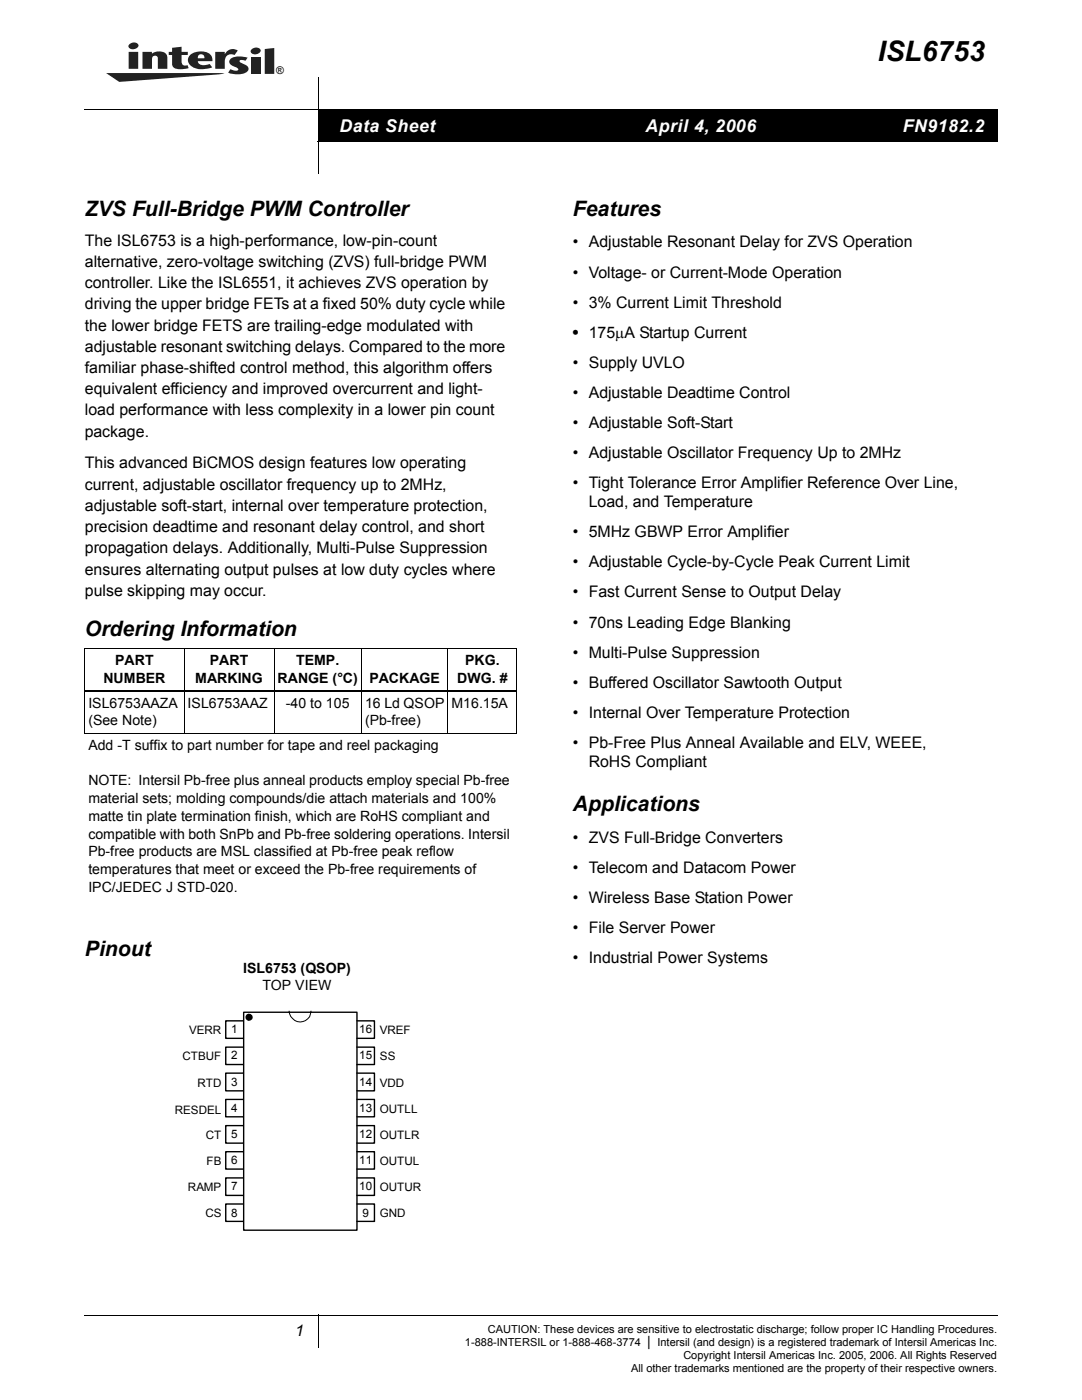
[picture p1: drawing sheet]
<svg xmlns="http://www.w3.org/2000/svg" width="216mm" height="279mm" viewBox="0 0 216 279" stroke-linecap="round" stroke-linejoin="round" font-family="sans-serif">
<defs><g id="words">
<text font-size="5.6" x="175.2" y="12.2">ISL6753</text>
<g font-size="4.2">
<text x="16.9" y="43">ZVS Full-Bridge PWM Controller</text>
<text x="114.3" y="43">Features</text>
<text x="16.9" y="127">Ordering Information</text>
<text x="114.3" y="161.9">Applications</text>
<text x="16.9" y="190.9">Pinout</text>
</g>
<g font-size="3.5" fill="#fff">
<text x="67.7" y="26.3">Data Sheet</text>
<text x="128.8" y="26.3">April 4, 2006</text>
<text x="180.2" y="26.3">FN9182.2</text>
</g>
<g font-size="3.2">
<text x="16.9" y="49">The ISL6753 is a high-performance, low-pin-count</text>
<text x="16.9" y="53.3">alternative, zero-voltage switching (ZVS) full-bridge PWM</text>
<text x="114.3" y="49.4">• Adjustable Resonant Delay for ZVS Operation</text>
<text x="16.9" y="57.5">controller. Like the ISL6551, it achieves ZVS operation by</text>
<text x="114.3" y="55.4">• Voltage- or Current-Mode Operation</text>
<text x="16.9" y="61.7">driving the upper bridge FETs at a fixed 50% duty cycle while</text>
<text x="16.9" y="66">the lower bridge FETS are trailing-edge modulated with</text>
<text x="114.3" y="61.4">• 3% Current Limit Threshold</text>
<text x="16.9" y="70.2">adjustable resonant switching delays. Compared to the more</text>
<text x="114.3" y="67.4">• 175µA Startup Current</text>
<text x="16.9" y="74.4">familiar phase-shifted control method, this algorithm offers</text>
<text x="114.3" y="73.4">• Supply UVLO</text>
<text x="16.9" y="78.7">equivalent efficiency and improved overcurrent and light-</text>
<text x="16.9" y="82.9">load performance with less complexity in a lower pin count</text>
<text x="114.3" y="79.4">• Adjustable Deadtime Control</text>
<text x="16.9" y="87.1">package.</text>
<text x="114.3" y="85.4">• Adjustable Soft-Start</text>
<text x="16.9" y="93.5">This advanced BiCMOS design features low operating</text>
<text x="114.3" y="91.4">• Adjustable Oscillator Frequency Up to 2MHz</text>
<text x="16.9" y="97.7">current, adjustable oscillator frequency up to 2MHz,</text>
<text x="16.9" y="102">adjustable soft-start, internal over temperature protection,</text>
<text x="114.3" y="97.4">• Tight Tolerance Error Amplifier Reference Over Line,</text>
<text x="117.5" y="101.2">Load, and Temperature</text>
<text x="16.9" y="106.2">precision deadtime and resonant delay control, and short</text>
<text x="114.3" y="107.3">• 5MHz GBWP Error Amplifier</text>
<text x="16.9" y="110.4">propagation delays. Additionally, Multi-Pulse Suppression</text>
<text x="114.3" y="113.2">• Adjustable Cycle-by-Cycle Peak Current Limit</text>
<text x="16.9" y="114.7">ensures alternating output pulses at low duty cycles where</text>
<text x="16.9" y="118.9">pulse skipping may occur.</text>
<text x="114.3" y="119.2">• Fast Current Sense to Output Delay</text>
<text x="114.3" y="125.2">• 70ns Leading Edge Blanking</text>
<text x="114.3" y="131.2">• Multi-Pulse Suppression</text>
<text x="114.3" y="137.2">• Buffered Oscillator Sawtooth Output</text>
<text x="114.3" y="143.2">• Internal Over Temperature Protection</text>
<text x="114.3" y="149.2">• Pb-Free Plus Anneal Available and ELV, WEEE,</text>
<text x="117.5" y="153.1">RoHS Compliant</text>
<text x="114.3" y="168.3">• ZVS Full-Bridge Converters</text>
<text x="114.3" y="174.3">• Telecom and Datacom Power</text>
<text x="114.3" y="180.3">• Wireless Base Station Power</text>
<text x="114.3" y="186.3">• File Server Power</text>
<text x="114.3" y="192.3">• Industrial Power Systems</text>
<text x="58.9" y="266.5">1</text>
</g>
<g font-size="2.8">
<text x="20.6" y="136.3">NUMBER</text>
<text x="23" y="132.8">PART</text>
<text x="39" y="136.3">MARKING</text>
<text x="41.9" y="132.8">PART</text>
<text x="55.4" y="136.3">RANGE (°C)</text>
<text x="59.1" y="132.8">TEMP.</text>
<text x="73.7" y="136.3">PACKAGE</text>
<text x="91.2" y="136.3">DWG. #</text>
<text x="92.8" y="132.8">PKG.</text>
<text x="17.6" y="141.2">ISL6753AAZA</text>
<text x="37.4" y="141.2">ISL6753AAZ</text>
<text x="57" y="141.2">-40 to 105</text>
<text x="72.8" y="141.2">16 Ld QSOP</text>
<text x="90.1" y="141.2">M16.15A</text>
<text x="17.6" y="149.7">Add -T suffix to part number for tape and reel packaging</text>
<text x="17.6" y="144.8">(See Note)</text>
<text x="72.8" y="144.8">(Pb-free)</text>
<text x="17.6" y="156.8">NOTE: Intersil Pb-free plus anneal products employ special Pb-free</text>
<text x="17.6" y="160.3">material sets; molding compounds/die attach materials and 100%</text>
<text x="17.6" y="163.8">matte tin plate termination finish, which are RoHS compliant and</text>
<text x="17.6" y="167.3">compatible with both SnPb and Pb-free soldering operations. Intersil</text>
<text x="17.6" y="170.9">Pb-free products are MSL classified at Pb-free peak reflow</text>
<text x="17.6" y="174.4">temperatures that meet or exceed the Pb-free requirements of</text>
<text x="17.6" y="177.9">IPC/JEDEC J STD-020.</text>
<text x="48.5" y="194.1">ISL6753 (QSOP)</text>
<text x="52.4" y="197.7">TOP VIEW</text>
<text x="129.2" y="268.6">|</text>
</g>
<g font-size="2.3">
<text x="37.7" y="206.4">VERR</text>
<text x="46.1" y="206.2">1</text>
<text x="71.7" y="206.2">16</text>
<text x="75.8" y="206.4">VREF</text>
<text x="36.4" y="211.6">CTBUF</text>
<text x="46.1" y="211.4">2</text>
<text x="71.7" y="211.4">15</text>
<text x="75.8" y="211.6">SS</text>
<text x="39.4" y="216.9">RTD</text>
<text x="46.1" y="221.9">4</text>
<text x="46.1" y="216.7">3</text>
<text x="71.7" y="221.9">13</text>
<text x="71.7" y="216.7">14</text>
<text x="75.8" y="216.9">VDD</text>
<text x="34.9" y="222.3">RESDEL</text>
<text x="41.1" y="227.3">CT</text>
<text x="46.1" y="227.1">5</text>
<text x="71.7" y="227.1">12</text>
<text x="75.8" y="227.3">OUTLR</text>
<text x="75.8" y="222.1">OUTLL</text>
<text x="41.2" y="232.5">FB</text>
<text x="46.1" y="232.3">6</text>
<text x="71.7" y="232.3">11</text>
<text x="75.8" y="232.5">OUTUL</text>
<text x="37.5" y="237.7">RAMP</text>
<text x="46.1" y="237.6">7</text>
<text x="71.7" y="237.6">10</text>
<text x="75.8" y="237.7">OUTUR</text>
<text x="41" y="243">CS</text>
<text x="46.1" y="242.8">8</text>
<text x="72.3" y="242.8">9</text>
<text x="75.8" y="243">GND</text>
</g>
<g font-size="2.2">
<text x="92.8" y="268.6">1-888-INTERSIL or 1-888-468-3774</text>
<text x="97.3" y="266.1">CAUTION: These devices are sensitive to electrostatic discharge; follow proper IC Handling Procedures.</text>
<text x="131.2" y="268.6">Intersil (and design) is a registered trademark of Intersil Americas Inc.</text>
<text x="125.9" y="273.7">All other trademarks mentioned are the property of their respective owners.</text>
<text x="136.4" y="271.2">Copyright Intersil Americas Inc. 2005, 2006. All Rights Reserved</text>
</g>
<text font-size="2.1" x="55.1" y="14.7">®</text>
</g></defs>
<path d="M63.4 15.4l.2 .1zM16.8 21.8l.1 .1zM63.5 21.9h135.5v6.3h-135.5zM16.8 262.4l.1 .2zM63.4 262.4l.2 .1z" fill="#000"/>
<path d="M63.5 15.5v19.1M16.9 21.9h182.2M63.4 28.2h135.6M199 21.9v6.4M16.9 262.5h182.2M63.5 262.5v6.4" fill="none" stroke="#000" stroke-width=".2"/>
<path d="M21.2 8.5h33.5v7.9h-33.5z" fill="#fff"/>
<g fill="#231f20">
<path d="M50.1 9.9a1.09 1.09 0 0 1 1.9 .3 1.07 1.07 0 0 1-1 .7 1.07 1.07 0 0 1-1-.7z"/>
<path d="M21.2 14.6l23.6 .1-21 1.6z"/>
<path d="M43 10.4h1.8v.4a1.79 1.79 0 0 1 2.6-.7l-.6 .9a1.31 1.31 0 0 0-1.4 0 1.31 1.31 0 0 0-.6 1.3v1.4h-1.8z"/>
<path d="M28.4 10.3h1.9v.4a2.28 2.28 0 0 1 2.9 .2l.2 .7v2.1h-1.9l-.1-2.3a.61 .61 0 0 0-.7-.3 .61 .61 0 0 0-.4 .7v1.9h-1.9z"/>
<path d="M34.3 9.5l1.9-.2v1h1.3v.7h-1.3l.1 1.7a.82 .82 0 0 0 1.1 .3l.2 .6-1.2 .2a1.98 1.98 0 0 1-2-.7l-.1-2.1h-.6v-.7h.6z"/>
<path d="M50.1 11.4h1.9v3.3h-1.9z"/>
<path d="M52.8 9.8l1.9-.2v5.1h-1.9z"/>
<path d="M45.9 11.9a3.7 3.7 0 0 1 3.5-.4l-.4 .6-1.1-.1v.4a2.98 2.98 0 0 1 1.7 1.1 .96 .96 0 0 1-1 1.2 5.3 5.3 0 0 1-3.1-.2l.5-.7 .1 .1a1.01 1.01 0 0 0 1.5-.1l-.5-.4a1.41 1.41 0 0 1-1.3-1.3z"/>
<path d="M25.7 10.3v3.4h1.9v-3.4zM25.8 8.9l-.2 .2a1.01 1.01 0 0 0 1.1 .7 1.01 1.01 0 0 0 .9-.9 1.21 1.21 0 0 0-1.8 0z"/>
<path d="M37.8 11.2a1.57 1.57 0 0 0 1 2.4l1.6 .2 1.9-.3-.5-.7-.8 .2a1.18 1.18 0 0 1-1.5-.8h2.9a1.8 1.8 0 0 0-2.2-1.9 2.89 2.89 0 0 0-2.4 .9zM39.6 11a.69 .69 0 0 1 .8-.1 .69 .69 0 0 1 .4 .7h-1.3z"/>
</g>
<path d="M36.7 129.4v17.1M54.7 129.4v17.1M72.1 129.4v17.1M89.4 129.4v17.1M103.1 129.5v16.9M103.2 129.5h-86.3v16.9M16.9 146.4h86.3" fill="none" stroke="#000" stroke-width=".2"/>
<path d="M16.9 138h86.3" fill="none" stroke="#000" stroke-width=".36"/>
<path d="M28.4 199.6h61.7v46.8h-61.7z" fill="#fff"/>
<path d="M48.6 202h22.6v43.5h-22.6z" fill="#fff" stroke="#000" stroke-width=".28"/>
<g fill="none" stroke="#000" stroke-width=".28">
<path d="M48.5 203.7h-3.5v3.5h3.5M48.5 209h-3.5v3.4h3.5M48.5 214.2h-3.5v3.5h3.5M48.5 219.4h-3.5v3.5h3.5M71.2 219.4h3.5v3.5h-3.5M71.2 214.2h3.5v3.5h-3.5M71.2 209h3.5v3.4h-3.5M71.2 203.7h3.5v3.5h-3.5M48.5 224.6h-3.5v3.5h3.5M48.5 229.8h-3.5v3.5h3.5M48.5 235.1h-3.5v3.5h3.5M71.2 224.6h3.5v3.5h-3.5"/>
<path d="M71.2 229.8h3.5v3.5h-3.5M71.2 235.1h3.5v3.5h-3.5M48.5 240.3h-3.5v3.5h3.5M71.2 240.3h3.5v3.5h-3.5"/>
</g>
<circle cx="49.7" cy="203" r=".59" fill="#000" stroke="#000" stroke-width=".28"/>
<path d="M57.7 201.8a2.19 2.19 0 0 0 2.2 2.2 2.19 2.19 0 0 0 2.2-2.2" fill="none" stroke="#000" stroke-width=".2"/>
<use href="#words"/>
</svg>
